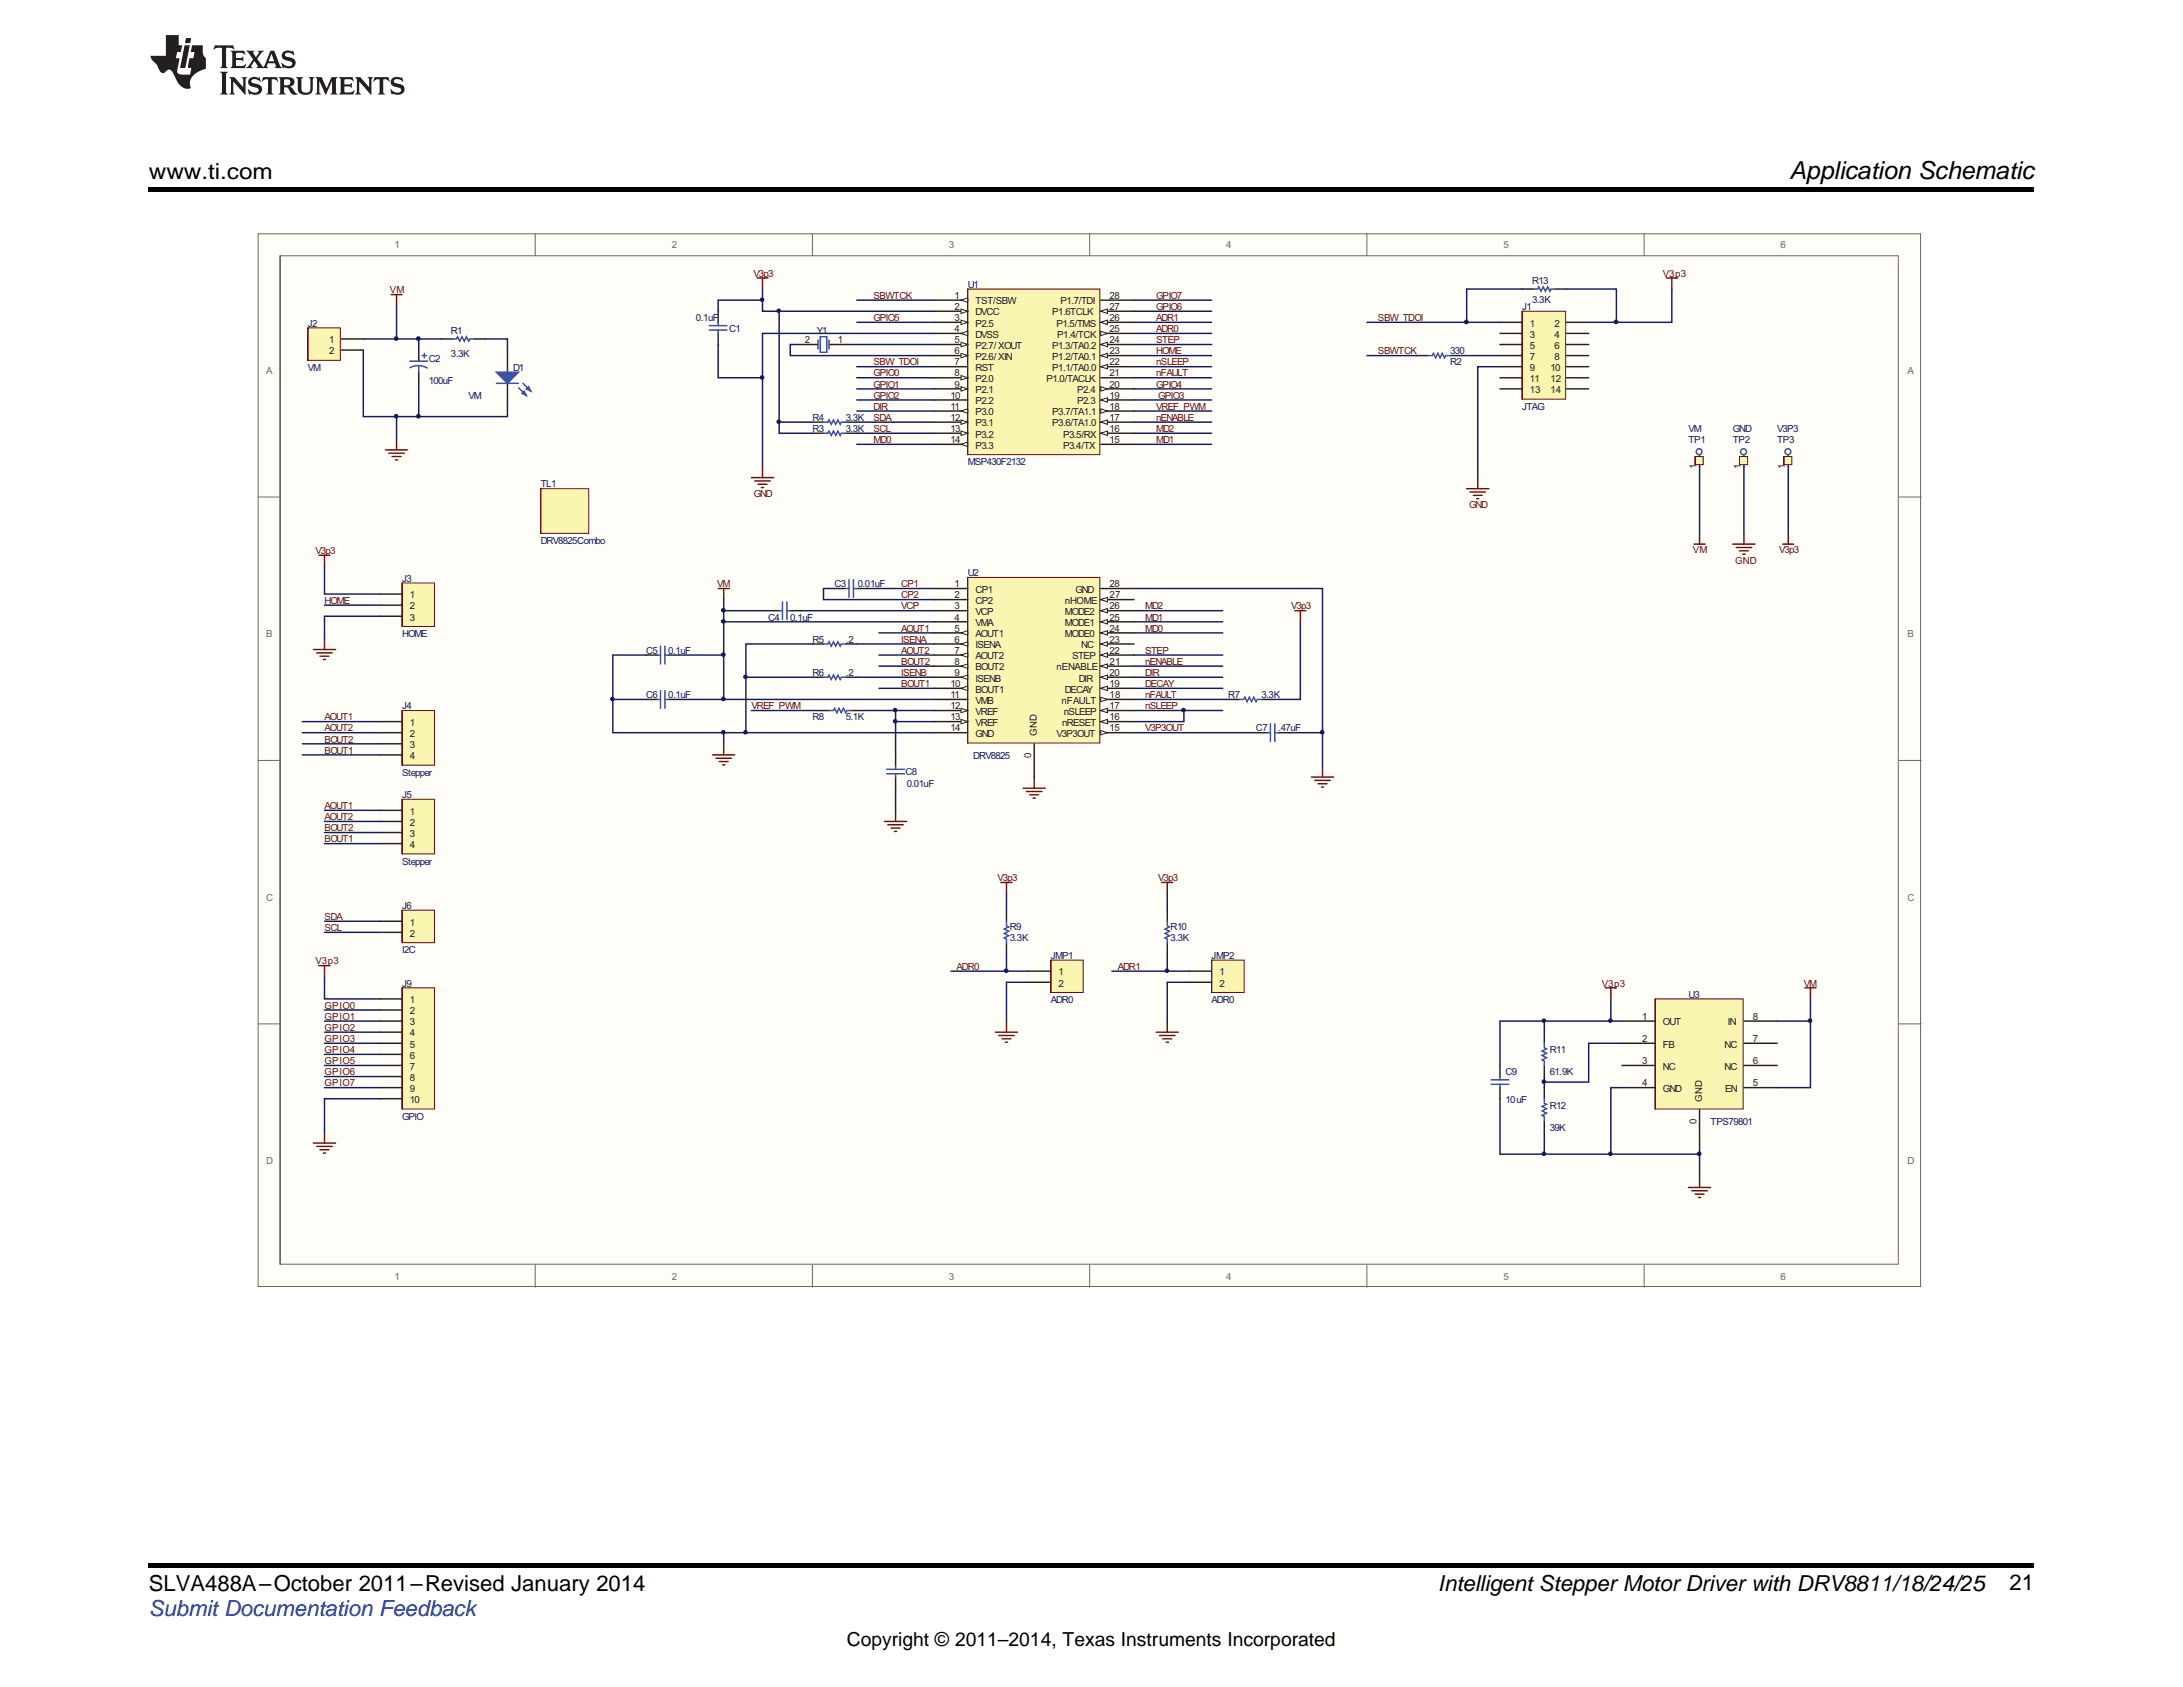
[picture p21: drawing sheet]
<svg xmlns="http://www.w3.org/2000/svg" width="279mm" height="216mm" viewBox="0 0 279 216" stroke-linecap="round" stroke-linejoin="round" font-family="sans-serif">
<defs><g id="words">
<text font-size="3.2" x="229" y="23">Application Schematic</text>
<g font-size="2.8">
<text x="19" y="23">www.ti.com</text>
<text x="19" y="203.6">SLVA488A–October 2011–Revised January 2014</text>
<text x="184" y="203.6">Intelligent Stepper Motor Driver with DRV8811/18/24/25</text>
<text x="257.2" y="203.5">21</text>
</g>
<text font-size="2.8" fill="#00f" x="19" y="206.9">Submit Documentation Feedback</text>
<text font-size="2.5" x="108.4" y="210.7">Copyright © 2011–2014, Texas Instruments Incorporated</text>
<g font-size="1.2" fill="#6b695c">
<text x="50.5" y="31.8">1</text>
<text x="86" y="31.8">2</text>
<text x="121.5" y="31.8">3</text>
<text x="156.9" y="31.8">4</text>
<text x="192.4" y="31.8">5</text>
<text x="227.9" y="31.8">6</text>
<text x="34.1" y="47.9">A</text>
<text x="244.1" y="47.9">A</text>
<text x="34.1" y="81.6">B</text>
<text x="244.1" y="81.6">B</text>
<text x="34.1" y="115.3">C</text>
<text x="244.1" y="115.3">C</text>
<text x="34.1" y="149">D</text>
<text x="244.1" y="149">D</text>
<text x="50.5" y="163.8">1</text>
<text x="86" y="163.8">2</text>
<text x="121.5" y="163.8">3</text>
<text x="156.9" y="163.8">4</text>
<text x="192.4" y="163.8">5</text>
<text x="227.9" y="163.8">6</text>
</g>
<g font-size="1.2" fill="#6e0d0f">
<text x="96.4" y="35.4">V3p3</text>
<text x="212.8" y="35.4">V3p3</text>
<text x="49.9" y="37.5">VM</text>
<text x="111.8" y="38.2">SBWTCK</text>
<text x="111.8" y="41.1">GPIO5</text>
<text x="148" y="41.1">ADR1</text>
<text x="148" y="38.2">GPIO7</text>
<text x="148" y="39.7">GPIO6</text>
<text x="176.4" y="41.1">SBW_TDOI</text>
<text x="111.8" y="46.8">SBW_TDOI</text>
<text x="148" y="42.5">ADR0</text>
<text x="148" y="46.8">nSLEEP</text>
<text x="148" y="43.9">STEP</text>
<text x="148" y="45.3">HOME</text>
<text x="176.4" y="45.3">SBWTCK</text>
<text x="111.8" y="48.2">GPIO0</text>
<text x="111.8" y="49.6">GPIO1</text>
<text x="111.8" y="51">GPIO2</text>
<text x="111.8" y="52.4">DIR</text>
<text x="111.8" y="53.9">SDA</text>
<text x="148" y="48.2">nFAULT</text>
<text x="148" y="49.6">GPIO4</text>
<text x="148" y="52.4">VREF_PWM</text>
<text x="148" y="53.9">nENABLE</text>
<text x="148.3" y="51">GPIO3</text>
<text x="111.8" y="56.7">MD0</text>
<text x="111.8" y="55.3">SCL</text>
<text x="148" y="56.7">MD1</text>
<text x="148" y="55.3">MD2</text>
<text x="96.5" y="63.7">GND</text>
<text x="188" y="65.1">GND</text>
<text x="40.4" y="70.9">V3p3</text>
<text x="216.7" y="70.8">VM</text>
<text x="227.7" y="70.8">V3p3</text>
<text x="41.5" y="77.3">HOME</text>
<text x="91.8" y="75.2">VM</text>
<text x="115.3" y="75.2">CP1</text>
<text x="115.3" y="76.6">CP2</text>
<text x="115.3" y="78">VCP</text>
<text x="146.6" y="78">MD2</text>
<text x="165.3" y="78">V3p3</text>
<text x="222.1" y="72.2">GND</text>
<text x="115.3" y="80.8">AOUT1</text>
<text x="115.3" y="83.7">AOUT2</text>
<text x="115.3" y="82.3">ISENA</text>
<text x="146.6" y="83.7">STEP</text>
<text x="146.6" y="80.8">MD0</text>
<text x="146.6" y="79.4">MD1</text>
<text x="115.3" y="87.9">BOUT1</text>
<text x="115.3" y="85.1">BOUT2</text>
<text x="115.3" y="86.5">ISENB</text>
<text x="146.6" y="87.9">DECAY</text>
<text x="146.6" y="89.3">nFAULT</text>
<text x="146.6" y="86.5">DIR</text>
<text x="146.6" y="85.1">nENABLE</text>
<text x="41.5" y="92.2">AOUT1</text>
<text x="41.5" y="93.6">AOUT2</text>
<text x="41.5" y="95">BOUT2</text>
<text x="96.2" y="90.8">VREF_PWM</text>
<text x="146.6" y="90.8">nSLEEP</text>
<text x="146.6" y="93.6">V3P3OUT</text>
<text x="41.5" y="96.4">BOUT1</text>
<text x="41.5" y="103.5">AOUT1</text>
<text x="41.5" y="105">AOUT2</text>
<text x="41.5" y="107.8">BOUT1</text>
<text x="41.5" y="106.4">BOUT2</text>
<text x="127.7" y="112.8">V3p3</text>
<text x="148.2" y="112.8">V3p3</text>
<text x="41.5" y="117.7">SDA</text>
<text x="41.5" y="119.2">SCL</text>
<text x="40.4" y="123.4">V3p3</text>
<text x="122.4" y="124.1">ADR0</text>
<text x="143.1" y="124.1">ADR1</text>
<text x="41.5" y="129.1">GPIO0</text>
<text x="41.5" y="130.5">GPIO1</text>
<text x="41.5" y="131.9">GPIO2</text>
<text x="205" y="126.3">V3p3</text>
<text x="230.9" y="126.3">VM</text>
<text x="41.5" y="133.4">GPIO3</text>
<text x="41.5" y="134.8">GPIO4</text>
<text x="41.5" y="136.2">GPIO5</text>
<text x="41.5" y="137.6">GPIO6</text>
<text x="41.5" y="139">GPIO7</text>
</g>
<g font-size="1.2" fill="#121c5c">
<text x="39.4" y="41.8">J2</text>
<text x="89.1" y="41.1">0.1uF</text>
<text x="123.9" y="36.8">U1</text>
<text x="194.8" y="39.7">J1</text>
<text x="196.1" y="38.7">3.3K</text>
<text x="196.1" y="36.4">R13</text>
<text x="39.4" y="47.5">VM</text>
<text x="54.9" y="46.3">C2</text>
<text x="57.7" y="45.6">3.3K</text>
<text x="57.7" y="42.8">R1</text>
<text x="65.7" y="47.5">D1</text>
<text x="93.3" y="42.5">C1</text>
<text x="104.5" y="42.8">Y1</text>
<text x="185.6" y="45.3">330</text>
<text x="185.6" y="46.8">R2</text>
<text x="54.9" y="49.2">100uF</text>
<text x="60" y="51">VM</text>
<text x="104" y="53.9">R4</text>
<text x="108.2" y="53.9">3.3K</text>
<text x="194.8" y="52.4">JTAG</text>
<text x="104" y="55.3">R3</text>
<text x="108.2" y="55.3">3.3K</text>
<text x="123.9" y="59.5">MSP430F2132</text>
<text x="216.1" y="56.7">TP1</text>
<text x="216.1" y="55.3">VM</text>
<text x="221.8" y="56.7">TP2</text>
<text x="221.8" y="55.3">GND</text>
<text x="227.5" y="56.7">TP3</text>
<text x="227.5" y="55.3">V3P3</text>
<text x="69.2" y="62.4">TL1</text>
<text x="69.2" y="69.6">DRV8825Combo</text>
<text x="51.5" y="74.4">J3</text>
<text x="106.8" y="75.2">C3</text>
<text x="109.8" y="75.2">0.01uF</text>
<text x="123.9" y="73.7">U2</text>
<text x="51.5" y="81.5">HOME</text>
<text x="82.7" y="83.7">C5</text>
<text x="85.5" y="83.7">0.1uF</text>
<text x="98.3" y="79.4">C4</text>
<text x="101.1" y="79.4">0.1uF</text>
<text x="104" y="82.3">R5</text>
<text x="108.2" y="82.3">.2</text>
<text x="82.7" y="89.3">C6</text>
<text x="85.5" y="89.3">0.1uF</text>
<text x="104" y="86.5">R6</text>
<text x="108.2" y="86.5">.2</text>
<text x="157.2" y="89.3">R7</text>
<text x="161.5" y="89.3">3.3K</text>
<text x="51.5" y="90.8">J4</text>
<text x="104" y="92.2">R8</text>
<text x="108.2" y="92.2">5.1K</text>
<text x="160.8" y="93.6">C7</text>
<text x="163.6" y="93.6">.47uF</text>
<text x="51.5" y="99.3">Stepper</text>
<text x="115.9" y="99.1">C8</text>
<text x="116" y="100.7">0.01uF</text>
<text x="124.6" y="97.2">DRV8825</text>
<text x="51.5" y="102.1">J5</text>
<text x="51.5" y="110.6">Stepper</text>
<text x="51.5" y="116.3">J6</text>
<text x="129.2" y="119">R9</text>
<text x="149.8" y="119">R10</text>
<text x="51.5" y="122">I2C</text>
<text x="129.2" y="120.4">3.3K</text>
<text x="134.5" y="122.7">JMP1</text>
<text x="149.8" y="120.4">3.3K</text>
<text x="155.1" y="122.7">JMP2</text>
<text x="51.5" y="126.3">J9</text>
<text x="134.5" y="128.4">ADR0</text>
<text x="155.1" y="128.4">ADR0</text>
<text x="216.1" y="127.7">U3</text>
<text x="192.7" y="137.6">C9</text>
<text x="198.4" y="137.6">61.9K</text>
<text x="198.4" y="134.8">R11</text>
<text x="51.5" y="143.3">GPIO</text>
<text x="192.7" y="141.2">10uF</text>
<text x="198.4" y="141.9">R12</text>
<text x="218.9" y="144">TPS79801</text>
<text x="198.4" y="144.7">39K</text>
</g>
<g font-size="1.2" fill="#241f21">
<text x="122.2" y="38.2">1</text>
<text x="122.2" y="39.7">2</text>
<text x="122.2" y="41.1">3</text>
<text x="124.8" y="39">TST/SBW</text>
<text x="124.8" y="40.4">DVCC</text>
<text x="124.8" y="41.8">P2.5</text>
<text x="134.7" y="40.4">P1.6TCLK</text>
<text x="135.2" y="41.8">P1.5/TMS</text>
<text x="135.7" y="39">P1.7/TDI</text>
<text x="142" y="39.7">27</text>
<text x="142" y="38.2">28</text>
<text x="142" y="41.1">26</text>
<text x="195.8" y="41.8">1</text>
<text x="199" y="41.8">2</text>
<text x="42.1" y="43.9">1</text>
<text x="42.1" y="45.3">2</text>
<text x="103" y="43.9">2</text>
<text x="107.2" y="43.9">1</text>
<text x="122.2" y="43.9">5</text>
<text x="122.2" y="45.3">6</text>
<text x="122.2" y="42.5">4</text>
<text x="122.2" y="46.8">7</text>
<text x="124.8" y="43.2">DVSS</text>
<text x="124.8" y="44.6">P2.7/XOUT</text>
<text x="124.8" y="46.1">P2.6/XIN</text>
<text x="124.8" y="47.5">RST</text>
<text x="134.7" y="47.5">P1.1/TA0.0</text>
<text x="134.7" y="46.1">P1.2/TA0.1</text>
<text x="134.7" y="44.6">P1.3/TA0.2</text>
<text x="135.3" y="43.2">P1.4/TCK</text>
<text x="142" y="42.5">25</text>
<text x="142" y="46.8">22</text>
<text x="142" y="45.3">23</text>
<text x="142" y="43.9">24</text>
<text x="195.8" y="43.2">3</text>
<text x="195.8" y="44.6">5</text>
<text x="195.8" y="46.1">7</text>
<text x="195.8" y="47.5">9</text>
<text x="198.4" y="47.5">10</text>
<text x="199" y="43.2">4</text>
<text x="199" y="44.6">6</text>
<text x="199" y="46.1">8</text>
<text x="121.7" y="51">10</text>
<text x="121.7" y="52.4">11</text>
<text x="121.7" y="53.9">12</text>
<text x="122.2" y="48.2">8</text>
<text x="122.2" y="49.6">9</text>
<text x="124.8" y="48.9">P2.0</text>
<text x="124.8" y="50.3">P2.1</text>
<text x="124.8" y="51.7">P2.2</text>
<text x="124.8" y="53.2">P3.0</text>
<text x="133.9" y="48.9">P1.0/TACLK</text>
<text x="134.7" y="53.2">P3.7/TA1.1</text>
<text x="137.9" y="51.7">P2.3</text>
<text x="137.9" y="50.3">P2.4</text>
<text x="142" y="48.2">21</text>
<text x="142" y="51">19</text>
<text x="142" y="49.6">20</text>
<text x="142" y="53.9">17</text>
<text x="142" y="52.4">18</text>
<text x="195.8" y="48.9">11</text>
<text x="195.8" y="50.3">13</text>
<text x="198.4" y="48.9">12</text>
<text x="198.4" y="50.3">14</text>
<text x="121.7" y="55.3">13</text>
<text x="121.7" y="56.7">14</text>
<text x="124.8" y="54.6">P3.1</text>
<text x="124.8" y="56">P3.2</text>
<text x="124.8" y="57.4">P3.3</text>
<text x="134.7" y="54.6">P3.6/TA1.0</text>
<text x="136.1" y="57.4">P3.4/TX</text>
<text x="136.1" y="56">P3.5/RX</text>
<text x="142" y="56.7">15</text>
<text x="142" y="55.3">16</text>
<text x="217.1" y="60.1" transform="rotate(-90 217.1 60.1)">1</text>
<text x="222.8" y="60.1" transform="rotate(-90 222.8 60.1)">1</text>
<text x="228.5" y="60.1" transform="rotate(-90 228.5 60.1)">1</text>
<text x="52.5" y="76.6">1</text>
<text x="52.5" y="78">2</text>
<text x="122.2" y="75.2">1</text>
<text x="122.2" y="76.6">2</text>
<text x="122.2" y="78">3</text>
<text x="124.8" y="75.9">CP1</text>
<text x="124.8" y="77.3">CP2</text>
<text x="136.3" y="77.3">nHOME</text>
<text x="137.6" y="75.9">GND</text>
<text x="142" y="78">26</text>
<text x="142" y="76.6">27</text>
<text x="142" y="75.2">28</text>
<text x="52.5" y="79.4">3</text>
<text x="122.2" y="79.4">4</text>
<text x="122.2" y="80.8">5</text>
<text x="122.2" y="82.3">6</text>
<text x="122.2" y="83.7">7</text>
<text x="124.8" y="78.7">VCP</text>
<text x="124.8" y="80.1">VMA</text>
<text x="124.8" y="81.5">AOUT1</text>
<text x="124.8" y="83">ISENA</text>
<text x="136.3" y="81.5">MODE0</text>
<text x="136.3" y="80.1">MODE1</text>
<text x="136.3" y="78.7">MODE2</text>
<text x="138.4" y="83">NC</text>
<text x="142" y="83.7">22</text>
<text x="142" y="80.8">24</text>
<text x="142" y="79.4">25</text>
<text x="142" y="82.3">23</text>
<text x="121.7" y="87.9">10</text>
<text x="121.7" y="89.3">11</text>
<text x="122.2" y="85.1">8</text>
<text x="122.2" y="86.5">9</text>
<text x="124.8" y="84.4">AOUT2</text>
<text x="124.8" y="85.8">BOUT2</text>
<text x="124.8" y="87.2">ISENB</text>
<text x="124.8" y="88.6">BOUT1</text>
<text x="135.2" y="85.8">nENABLE</text>
<text x="136.3" y="88.6">DECAY</text>
<text x="137.2" y="84.4">STEP</text>
<text x="138.1" y="87.2">DIR</text>
<text x="142" y="87.9">19</text>
<text x="142" y="89.3">18</text>
<text x="142" y="85.1">21</text>
<text x="142" y="86.5">20</text>
<text x="52.5" y="92.9">1</text>
<text x="52.5" y="94.3">2</text>
<text x="52.5" y="95.7">3</text>
<text x="121.7" y="90.8">12</text>
<text x="121.7" y="92.2">13</text>
<text x="121.7" y="93.6">14</text>
<text x="124.8" y="90.1">VMB</text>
<text x="124.8" y="91.5">VREF</text>
<text x="124.8" y="92.9">VREF</text>
<text x="124.8" y="94.3">GND</text>
<text x="132.7" y="94.2" transform="rotate(-90 132.7 94.2)">GND</text>
<text x="135.2" y="94.3">V3P3OUT</text>
<text x="135.8" y="90.1">nFAULT</text>
<text x="135.9" y="92.9">nRESET</text>
<text x="136.2" y="91.5">nSLEEP</text>
<text x="142" y="92.2">16</text>
<text x="142" y="93.6">15</text>
<text x="142" y="90.8">17</text>
<text x="52.5" y="97.2">4</text>
<text x="132" y="97" transform="rotate(-90 132 97)">0</text>
<text x="52.5" y="104.3">1</text>
<text x="52.5" y="105.7">2</text>
<text x="52.5" y="107.1">3</text>
<text x="52.5" y="108.5">4</text>
<text x="52.5" y="118.4">1</text>
<text x="52.5" y="119.9">2</text>
<text x="135.5" y="124.8">1</text>
<text x="156.1" y="124.8">1</text>
<text x="52.5" y="128.4">1</text>
<text x="52.5" y="129.8">2</text>
<text x="52.5" y="131.2">3</text>
<text x="135.5" y="126.3">2</text>
<text x="156.1" y="126.3">2</text>
<text x="210.2" y="130.5">1</text>
<text x="212.8" y="131.2">OUT</text>
<text x="221.1" y="131.2">IN</text>
<text x="224.3" y="130.5">8</text>
<text x="52.5" y="132.6">4</text>
<text x="52.5" y="134.1">5</text>
<text x="52.5" y="135.5">6</text>
<text x="52.5" y="136.9">7</text>
<text x="210.2" y="133.4">2</text>
<text x="210.2" y="136.2">3</text>
<text x="212.8" y="134.1">FB</text>
<text x="212.8" y="136.9">NC</text>
<text x="220.7" y="136.9">NC</text>
<text x="220.7" y="134.1">NC</text>
<text x="224.3" y="136.2">6</text>
<text x="224.3" y="133.4">7</text>
<text x="52.5" y="138.3">8</text>
<text x="52.5" y="139.7">9</text>
<text x="52.5" y="141.2">10</text>
<text x="210.2" y="139">4</text>
<text x="212.8" y="139.7">GND</text>
<text x="217.1" y="143.8" transform="rotate(-90 217.1 143.8)">0</text>
<text x="217.8" y="141" transform="rotate(-90 217.8 141)">GND</text>
<text x="220.8" y="139.7">EN</text>
<text x="224.3" y="139">5</text>
</g>
</g></defs>
<path d="M19 200h241.3v.6h-241.3z" fill="#000"/>
<path d="M33 29.9h212.8v134.7h-212.8z" fill="#fffdf8"/>
<path d="M245.8 29.9v134.7h-212.8" fill="none" stroke="#6b695c" stroke-width=".13"/>
<path d="M35.9 32.7h207.1v129.1h-207.1z" fill="#fffdf8"/>
<g fill="none" stroke="#6b695c" stroke-width=".13">
<path d="M35.9 32.7h207.1v129.1h-207.1zM35.9 32.7v129.1zM68.5 29.9v2.8M104 29.9v2.8M139.5 29.9v2.8M174.9 29.9v2.8M210.4 29.9v2.8M33 63.6h2.9M243.1 63.6h2.8M33 97.3h2.9M243.1 97.3h2.8M33 131h2.9"/>
<path d="M243.1 131h2.8M68.5 161.9v2.8M104 161.9v2.8M139.5 161.9v2.8M174.9 161.9v2.8M210.4 161.9v2.8"/>
</g>
<path d="M194.8 39.8h5.6v11.3h-5.6z" fill="#faf5b0"/>
<path d="M194.8 39.8h5.6v11.3h-5.6zM194.8 39.8v11.3" fill="none" stroke="#6e0d0f" stroke-width=".13"/>
<g fill="none" stroke="#241f21" stroke-width=".19">
<path d="M91.9 39.8v1.5M91.9 42.7v1.4M192 41.3h2.8M192 42.7h2.8M192 44.1h2.8M192 45.5h2.8M192 46.9h2.8M192 48.3h2.8M192 49.8h2.8M200.5 41.3h2.8M200.5 42.7h2.8M200.5 44.1h2.8"/>
<path d="M200.5 45.5h2.8M200.5 46.9h2.8M200.5 48.3h2.8M200.5 49.8h2.8M217.5 58.3v1.4"/>
</g>
<g fill="none" stroke="#6e0d0f" stroke-width=".19">
<path d="M96.9 35.6h1.4M97.6 35.6v1.4M213.3 35.6h1.4M214 35.6v1.4M97.6 59.7v1.4M96.2 61.1h2.8M96.6 61.5h2M97 62h1.2M97.5 62.4h.2M187.7 62.5h2.9M188.1 63h2M188.6 63.4h1.1"/>
<path d="M189 63.8h.3M189.1 61.1v1.4"/>
</g>
<g fill="none" stroke="#121c5c" stroke-width=".19">
<path d="M97.6 37v2.8h22M97.6 38.4h-5.7v1.4M109.7 38.4h9.9M145.1 38.4h10M145.1 39.8h10M214 37v4.3h-10.7M91.9 44.1v4.2h5.7M109.7 41.3h9.9M109.7 46.9h9.9M109.7 48.3h9.9M109.7 49.8h9.9M109.7 51.2h9.9"/>
<path d="M109.7 52.6h9.9M109.7 54h9.9M109.7 55.4h9.9M109.7 56.9h9.9M119.6 42.7h-22v17M145.1 41.3h10M145.1 42.7h10M145.1 44.1h10M145.1 45.5h10M145.1 46.9h10M145.1 48.3h10M145.1 49.8h10"/>
<path d="M145.1 51.2h10M145.1 52.6h10M145.1 54h10M145.1 55.4h10M145.1 56.9h10M192 46.9h-2.9v14.2"/>
</g>
<path d="M90.8 41.7h2.3M90.8 42.2h2.3M91.9 41.3v.4M91.9 42.2v.5" fill="none" stroke="#2b4fa3" stroke-width=".19"/>
<path d="M217 58.4h1v1.1h-1z" fill="#faf5b0"/>
<path d="M217 58.4h1v1.1h-1zM217 58.4v1.1" fill="none" stroke="#6e0d0f" stroke-width=".13"/>
<circle cx="217.5" cy="57.8" r=".37" fill="none" stroke="#2b4fa3" stroke-width=".19"/>
<path d="M216.8 69.6h1.4M217.5 68.2v1.4" fill="none" stroke="#6e0d0f" stroke-width=".19"/>
<path d="M217.5 59.7v8.5" fill="none" stroke="#121c5c" stroke-width=".19"/>
<path d="M223.2 58.3v1.4" fill="none" stroke="#241f21" stroke-width=".19"/>
<path d="M222.6 58.4h1.1v1.1h-1.1z" fill="#faf5b0"/>
<path d="M222.6 58.4h1.1v1.1h-1.1zM222.6 58.4v1.1" fill="none" stroke="#6e0d0f" stroke-width=".13"/>
<circle cx="223.2" cy="57.8" r=".38" fill="none" stroke="#2b4fa3" stroke-width=".19"/>
<path d="M223.2 59.7v8.5" fill="none" stroke="#121c5c" stroke-width=".19"/>
<path d="M221.8 69.6h2.8M222.2 70.1h2M222.6 70.5h1.2M223.1 70.9h.2M223.2 68.2v1.4" fill="none" stroke="#6e0d0f" stroke-width=".19"/>
<path d="M228.9 58.3v1.4" fill="none" stroke="#241f21" stroke-width=".19"/>
<path d="M228.3 58.4h1v1.1h-1z" fill="#faf5b0"/>
<path d="M228.3 58.4h1v1.1h-1zM228.3 58.4v1.1" fill="none" stroke="#6e0d0f" stroke-width=".13"/>
<g fill="none" stroke="#2b4fa3" stroke-width=".19">
<path d="M84.1 83.8h.4M84.5 82.7v2.3M85.1 82.7v2.3M85.1 83.8h.4"/>
<circle cx="228.8" cy="57.8" r=".38"/>
</g>
<path d="M228.9 59.7v8.5" fill="none" stroke="#121c5c" stroke-width=".19"/>
<path d="M82.7 83.8h1.4M85.5 83.8h1.4" fill="none" stroke="#241f21" stroke-width=".19"/>
<path d="M51.5 102.3h4.1v7h-4.1z" fill="#faf5b0"/>
<path d="M51.5 102.3h4.1v7h-4.1zM51.5 102.3v7" fill="none" stroke="#6e0d0f" stroke-width=".13"/>
<path d="M98.3 78.2h1.4M101.1 78.2h1.5M106.8 75.3h1.4M109.7 75.3h1.4M82.7 89.5h1.4M85.5 89.5h1.4M160.8 93.8h1.4M163.6 93.8h1.4M48.6 103.7h2.9M48.6 105.1h2.9M48.6 106.5h2.9M48.6 108h2.9" fill="none" stroke="#241f21" stroke-width=".19"/>
<g fill="none" stroke="#121c5c" stroke-width=".19">
<path d="M92.6 76.7v1.5h5.7M92.6 78.2v1.4h27M92.6 79.6v9.9h27M102.6 78.2h17M106.8 75.3h-1.4v1.4h14.2M111.1 75.3h8.5M145.1 75.3h24.2v22.7M109.7 82.4h9.9M109.7 86.7h9.9M112.5 81h7.1M112.5 83.8h7.1M112.5 85.3h7.1"/>
<path d="M112.5 88.1h7.1M114.6 90.9v1.5h5M119.6 93.8h-27v1.4M145.1 89.5h12.1M145.1 93.8h15.7M165 93.8h4.3M41.5 103.7h7.1M41.5 105.1h7.1M41.5 106.5h7.1M41.5 108h7.1"/>
</g>
<g fill="none" stroke="#2b4fa3" stroke-width=".19">
<path d="M99.7 78.2h.4M100.1 77v2.3M100.7 77v2.3M100.7 78.2h.4M108.2 75.3h.5M108.7 74.2v2.3M109.2 74.2v2.3M109.2 75.3h.5M84.1 89.5h.4M84.5 88.4v2.2M85.1 88.4v2.2M85.1 89.5h.4"/>
<path d="M162.2 93.8h.4M162.6 92.6v2.3M163.2 92.6v2.3M163.2 93.8h.4"/>
</g>
<path d="M91.9 75.3h1.4M92.6 75.3v1.4M91.2 96.6h2.8M91.6 97h2M92.1 97.5h1.1M92.5 97.9h.3M92.6 95.2v1.4M167.8 99.4h2.9M168.3 99.9h2M169.3 98v1.4M168.7 100.3h1.1M169.1 100.7h.3" fill="none" stroke="#6e0d0f" stroke-width=".19"/>
<path d="M39.4 42h4.2v4.1h-4.2z" fill="#faf5b0"/>
<path d="M39.4 42h4.2v4.1h-4.2zM39.4 42v4.1" fill="none" stroke="#6e0d0f" stroke-width=".13"/>
<path d="M43.7 43.4h2.8M43.7 44.8h2.8" fill="none" stroke="#241f21" stroke-width=".19"/>
<path d="M51.5 90.9h4.1v7h-4.1z" fill="#faf5b0"/>
<path d="M51.5 90.9h4.1v7h-4.1zM51.5 90.9v7" fill="none" stroke="#6e0d0f" stroke-width=".13"/>
<g fill="none" stroke="#241f21" stroke-width=".19">
<path d="M53.6 44.8v1.4M53.6 47.6v1.5M56.4 43.4h1.5M60.7 43.4h1.4M64.9 44.8v2.8M64.9 49.1v2.8M48.6 92.4h2.9M48.6 93.8h2.9M48.6 95.2h2.9M48.6 96.6h2.9M104 86.7h1.4M104 82.4h1.4"/>
<path d="M108.2 86.7h1.5M108.2 82.4h1.5M157.2 89.5h1.4M161.5 89.5h1.4"/>
</g>
<path d="M132.4 99.4v1.5M130.9 100.9h2.9M131.4 101.3h2M131.8 101.7h1.1M132.2 102.1h.3" fill="none" stroke="#6e0d0f" stroke-width=".19"/>
<path d="M78.4 89.5v4.3h14.2M82.7 83.8h-4.3v5.7h4.3M86.9 89.5h5.7M86.9 83.8h5.7M95.5 86.7h8.5M104 82.4h-8.5v11.4" fill="none" stroke="#121c5c" stroke-width=".19"/>
<path d="M52.5 46.2h2.2M52.5 47.1a2.23 2.23 0 0 1 2.2 0M53.6 46.8v.8M54 45.5h.6M54.3 45.2v.6M57.9 43.4h.5l.2-.3 .2 .6 .3-.6 .3 .6 .3-.6 .3 .6 .1-.3h.6M105.4 86.7h.6l.1-.3 .3 .6 .3-.6 .3 .6 .2-.6 .3 .6 .2-.3h.5M105.4 82.4h.6l.1-.3 .3 .6 .3-.6 .3 .6 .2-.6 .3 .6 .2-.3h.5M158.6 89.5h.6l.1-.3 .3 .6 .3-.6 .3 .6 .3-.6 .3 .6 .1-.3h.6" fill="none" stroke="#2b4fa3" stroke-width=".19"/>
<path d="M63.5 47.6h2.9l-1.5 1.5z" fill="#2b4fa3"/>
<path d="M63.5 47.6h2.9l-1.5 1.5zM66.4 49.6l1 1M66.9 49.1l1 1" fill="none" stroke="#2b4fa3" stroke-width=".19"/>
<path d="M67.1 50.1l.3 .5-.6-.3z" fill="#2b4fa3"/>
<path d="M67.1 50.1l.3 .5-.6-.3z" fill="none" stroke="#2b4fa3" stroke-width=".19"/>
<path d="M67.4 49.8l.2-.3 .3 .6z" fill="#2b4fa3"/>
<path d="M63.5 49.1h2.9M67.4 49.8l.2-.3 .3 .6z" fill="none" stroke="#2b4fa3" stroke-width=".19"/>
<path d="M50 37.7h1.5M50.8 37.7v1.4M49.3 57.6h2.9M49.8 58h1.9M50.2 58.4h1.1M50.6 58.9h.3M50.8 56.2v1.4" fill="none" stroke="#6e0d0f" stroke-width=".19"/>
<g fill="none" stroke="#121c5c" stroke-width=".19">
<path d="M50.8 39.1v4.3M46.5 44.8v8.5h18.4v-1.4M46.5 43.4h9.9M50.8 53.3v2.9M53.6 43.4v1.4M53.6 49.1v4.2M62.1 43.4h2.8v1.4M145.1 79.6h11.4M145.1 78.2h11.4M166.4 79.6v9.9h-3.5M38.7 92.4h9.9M38.7 96.6h9.9"/>
<path d="M38.7 95.2h9.9M38.7 93.8h9.9M145.1 90.9h11.4M145.1 88.1h11.4M145.1 86.7h11.4M145.1 85.3h11.4M145.1 83.8h11.4M145.1 81h11.4M151.5 90.9v1.5h-6.4"/>
</g>
<path d="M211.8 127.8h11.3v14.1h-11.3z" fill="#faf5b0"/>
<path d="M211.8 127.8h11.3v14.1h-11.3zM211.8 127.8v14.1" fill="none" stroke="#6e0d0f" stroke-width=".13"/>
<g fill="none" stroke="#241f21" stroke-width=".19">
<path d="M192 136.4v1.4M192 139.2v1.4M197.7 132.1v1.4M197.7 136.4v1.4M197.7 139.2v1.4M207.6 130.7h4.2M207.6 133.5h4.2M207.6 136.4h4.2M207.6 139.2h4.2M223.2 130.7h4.3M223.2 133.5h4.3M223.2 136.4h4.3"/>
<path d="M223.2 139.2h4.3M197.7 143.5v1.4M217.5 142v4.3"/>
</g>
<path d="M197.7 130.7h-5.7v5.7M197.7 137.8v1.4M206.2 127.8v2.9h1.4M206.2 130.7h-8.5v1.4M207.6 139.2h-1.4v8.5h11.3M207.6 133.5h-4.3v5h-5.6M231.7 127.8v2.9h-4.2M231.7 130.7v8.5h-4.2M192 140.6v7.1h5.7M197.7 144.9v2.8h8.5M217.5 146.3v4.2" fill="none" stroke="#121c5c" stroke-width=".19"/>
<path d="M190.8 138.2h2.3M190.8 138.8h2.3M192 137.8v.4M192 138.8v.4M197.7 133.5v.6l.2 .1-.5 .3 .5 .3-.5 .3 .5 .3-.5 .2 .3 .2v.6M197.7 140.6v.6l.2 .1-.5 .3 .5 .3-.5 .3 .5 .3-.5 .2 .3 .2v.6" fill="none" stroke="#2b4fa3" stroke-width=".19"/>
<path d="M165.7 78.2h1.4M166.4 78.2v1.4M231 126.4h1.4M231.7 126.4v1.4M216.1 152h2.8M216.5 152.4h2M217 152.8h1.1M217.4 153.2h.3M217.5 150.5v1.5" fill="none" stroke="#6e0d0f" stroke-width=".19"/>
<path d="M123.9 37h16.9v21.2h-16.9z" fill="#faf5b0"/>
<path d="M123.9 37h16.9v21.2h-16.9zM123.9 37v21.2" fill="none" stroke="#6e0d0f" stroke-width=".13"/>
<path d="M119.6 38.4h4.3" fill="none" stroke="#241f21" stroke-width=".19"/>
<path d="M123 38.4l.9-.3v.6z" fill="#fffdf8"/>
<path d="M123 38.4l.9-.3v.6z" fill="none" stroke="#241f21" stroke-width=".13"/>
<path d="M119.6 39.8h4.3" fill="none" stroke="#241f21" stroke-width=".19"/>
<path d="M123 39.5l.9 .3-.9 .3z" fill="#fffdf8"/>
<path d="M123 39.5l.9 .3-.9 .3z" fill="none" stroke="#241f21" stroke-width=".13"/>
<path d="M119.6 41.3h4.3" fill="none" stroke="#241f21" stroke-width=".19"/>
<path d="M123 41l.9 .3-.9 .2z" fill="#fffdf8"/>
<path d="M123 41l.9 .3-.9 .2z" fill="none" stroke="#241f21" stroke-width=".13"/>
<path d="M119.6 42.7h4.3" fill="none" stroke="#241f21" stroke-width=".19"/>
<path d="M123 42.7l.9-.3v.6z" fill="#fffdf8"/>
<path d="M123 42.7l.9-.3v.6z" fill="none" stroke="#241f21" stroke-width=".13"/>
<path d="M119.6 44.1h4.3" fill="none" stroke="#241f21" stroke-width=".19"/>
<path d="M123 43.8l.9 .3-.9 .3z" fill="#fffdf8"/>
<path d="M123 43.8l.9 .3-.9 .3z" fill="none" stroke="#241f21" stroke-width=".13"/>
<path d="M119.6 45.5h4.3" fill="none" stroke="#241f21" stroke-width=".19"/>
<path d="M123 45.2l.9 .3-.9 .3z" fill="#fffdf8"/>
<path d="M123 45.2l.9 .3-.9 .3z" fill="none" stroke="#241f21" stroke-width=".13"/>
<path d="M119.6 46.9h4.3M119.6 48.3h4.3" fill="none" stroke="#241f21" stroke-width=".19"/>
<path d="M123 48.1l.9 .2-.9 .3z" fill="#fffdf8"/>
<path d="M123 48.1l.9 .2-.9 .3z" fill="none" stroke="#241f21" stroke-width=".13"/>
<path d="M119.6 49.8h4.3" fill="none" stroke="#241f21" stroke-width=".19"/>
<path d="M123 49.5l.9 .3-.9 .3z" fill="#fffdf8"/>
<path d="M123 49.5l.9 .3-.9 .3z" fill="none" stroke="#241f21" stroke-width=".13"/>
<path d="M119.6 51.2h4.3M119.6 52.6h4.3" fill="none" stroke="#241f21" stroke-width=".19"/>
<path d="M123 52.6l.9-.3v.6z" fill="#fffdf8"/>
<path d="M123 52.6l.9-.3v.6z" fill="none" stroke="#241f21" stroke-width=".13"/>
<path d="M119.6 54h4.3" fill="none" stroke="#241f21" stroke-width=".19"/>
<path d="M123 53.7l.9 .3-.9 .3z" fill="#fffdf8"/>
<path d="M123 53.7l.9 .3-.9 .3z" fill="none" stroke="#241f21" stroke-width=".13"/>
<path d="M119.6 55.4h4.3" fill="none" stroke="#241f21" stroke-width=".19"/>
<path d="M123 55.2l.9 .2-.9 .3z" fill="#fffdf8"/>
<path d="M123 55.2l.9 .2-.9 .3z" fill="none" stroke="#241f21" stroke-width=".13"/>
<path d="M119.6 56.9h4.3" fill="none" stroke="#241f21" stroke-width=".19"/>
<path d="M123 56.9l.9-.3v.5z" fill="#fffdf8"/>
<path d="M123 56.9l.9-.3v.5z" fill="none" stroke="#241f21" stroke-width=".13"/>
<path d="M140.9 56.9h4.2M140.9 55.4h4.2" fill="none" stroke="#241f21" stroke-width=".19"/>
<path d="M140.9 55.4l.8-.2v.5z" fill="#fffdf8"/>
<path d="M140.9 55.4l.8-.2v.5z" fill="none" stroke="#241f21" stroke-width=".13"/>
<path d="M140.9 54h4.2" fill="none" stroke="#241f21" stroke-width=".19"/>
<path d="M140.9 54l.8-.3v.6z" fill="#fffdf8"/>
<path d="M140.9 54l.8-.3v.6z" fill="none" stroke="#241f21" stroke-width=".13"/>
<path d="M140.9 52.6h4.2" fill="none" stroke="#241f21" stroke-width=".19"/>
<path d="M140.9 52.3l.8 .3-.8 .3z" fill="#fffdf8"/>
<path d="M140.9 52.3l.8 .3-.8 .3z" fill="none" stroke="#241f21" stroke-width=".13"/>
<path d="M140.9 51.2h4.2" fill="none" stroke="#241f21" stroke-width=".19"/>
<path d="M140.9 51.2l.8-.3v.6z" fill="#fffdf8"/>
<path d="M140.9 51.2l.8-.3v.6z" fill="none" stroke="#241f21" stroke-width=".13"/>
<path d="M140.9 49.8h4.2" fill="none" stroke="#241f21" stroke-width=".19"/>
<path d="M140.9 49.5l.8 .3-.8 .3z" fill="#fffdf8"/>
<path d="M140.9 49.5l.8 .3-.8 .3z" fill="none" stroke="#241f21" stroke-width=".13"/>
<path d="M140.9 48.3h4.2M140.9 46.9h4.2" fill="none" stroke="#241f21" stroke-width=".19"/>
<path d="M140.9 46.9l.8-.3v.6z" fill="#fffdf8"/>
<path d="M140.9 46.9l.8-.3v.6z" fill="none" stroke="#241f21" stroke-width=".13"/>
<path d="M140.9 45.5h4.2" fill="none" stroke="#241f21" stroke-width=".19"/>
<path d="M140.9 45.5l.8-.3v.6z" fill="#fffdf8"/>
<path d="M140.9 45.5l.8-.3v.6z" fill="none" stroke="#241f21" stroke-width=".13"/>
<path d="M140.9 44.1h4.2" fill="none" stroke="#241f21" stroke-width=".19"/>
<path d="M140.9 44.1l.8-.3v.6z" fill="#fffdf8"/>
<path d="M140.9 44.1l.8-.3v.6z" fill="none" stroke="#241f21" stroke-width=".13"/>
<path d="M140.9 42.7h4.2" fill="none" stroke="#241f21" stroke-width=".19"/>
<path d="M140.9 42.4l.8 .3-.8 .3z" fill="#fffdf8"/>
<path d="M140.9 42.4l.8 .3-.8 .3z" fill="none" stroke="#241f21" stroke-width=".13"/>
<path d="M140.9 41.3h4.2" fill="none" stroke="#241f21" stroke-width=".19"/>
<path d="M140.9 41.3l.8-.3v.5z" fill="#fffdf8"/>
<path d="M140.9 41.3l.8-.3v.5z" fill="none" stroke="#241f21" stroke-width=".13"/>
<path d="M140.9 39.8h4.2" fill="none" stroke="#241f21" stroke-width=".19"/>
<path d="M140.9 39.8l.8-.3v.6z" fill="#fffdf8"/>
<path d="M140.9 39.8l.8-.3v.6z" fill="none" stroke="#241f21" stroke-width=".13"/>
<path d="M140.9 38.4h4.2" fill="none" stroke="#241f21" stroke-width=".19"/>
<path d="M123.9 73.9h16.9v21.2h-16.9z" fill="#faf5b0"/>
<path d="M123.9 73.9h16.9v21.2h-16.9zM123.9 73.9v21.2" fill="none" stroke="#6e0d0f" stroke-width=".13"/>
<path d="M119.6 75.3h4.3M119.6 76.7h4.3M119.6 78.2h4.3M119.6 79.6h4.3M119.6 81h4.3" fill="none" stroke="#241f21" stroke-width=".19"/>
<path d="M123 81l.9-.3v.6z" fill="#fffdf8"/>
<path d="M123 81l.9-.3v.6z" fill="none" stroke="#241f21" stroke-width=".13"/>
<path d="M119.6 82.4h4.3" fill="none" stroke="#241f21" stroke-width=".19"/>
<path d="M123 82.4l.9-.3v.6z" fill="#fffdf8"/>
<path d="M123 82.4l.9-.3v.6z" fill="none" stroke="#241f21" stroke-width=".13"/>
<path d="M119.6 83.8h4.3" fill="none" stroke="#241f21" stroke-width=".19"/>
<path d="M123 83.8l.9-.2v.5z" fill="#fffdf8"/>
<path d="M123 83.8l.9-.2v.5z" fill="none" stroke="#241f21" stroke-width=".13"/>
<path d="M119.6 85.3h4.3" fill="none" stroke="#241f21" stroke-width=".19"/>
<path d="M123 85.3l.9-.3v.5z" fill="#fffdf8"/>
<path d="M123 85.3l.9-.3v.5z" fill="none" stroke="#241f21" stroke-width=".13"/>
<path d="M119.6 86.7h4.3" fill="none" stroke="#241f21" stroke-width=".19"/>
<path d="M123 86.7l.9-.3v.6z" fill="#fffdf8"/>
<path d="M123 86.7l.9-.3v.6z" fill="none" stroke="#241f21" stroke-width=".13"/>
<path d="M119.6 88.1h4.3" fill="none" stroke="#241f21" stroke-width=".19"/>
<path d="M123 88.1l.9-.3v.6z" fill="#fffdf8"/>
<path d="M123 88.1l.9-.3v.6z" fill="none" stroke="#241f21" stroke-width=".13"/>
<path d="M119.6 89.5h4.3M119.6 90.9h4.3" fill="none" stroke="#241f21" stroke-width=".19"/>
<path d="M123 90.6l.9 .3-.9 .3z" fill="#fffdf8"/>
<path d="M123 90.6l.9 .3-.9 .3z" fill="none" stroke="#241f21" stroke-width=".13"/>
<path d="M119.6 92.4h4.3" fill="none" stroke="#241f21" stroke-width=".19"/>
<path d="M123 92.1l.9 .3-.9 .2z" fill="#fffdf8"/>
<path d="M123 92.1l.9 .3-.9 .2z" fill="none" stroke="#241f21" stroke-width=".13"/>
<path d="M119.6 93.8h4.3M140.9 93.8h4.2" fill="none" stroke="#241f21" stroke-width=".19"/>
<path d="M140.9 93.5l.8 .3-.8 .3z" fill="#fffdf8"/>
<path d="M140.9 93.5l.8 .3-.8 .3z" fill="none" stroke="#241f21" stroke-width=".13"/>
<path d="M140.9 92.4h4.2" fill="none" stroke="#241f21" stroke-width=".19"/>
<path d="M140.9 92.4l.8-.3v.5z" fill="#fffdf8"/>
<path d="M140.9 92.4l.8-.3v.5z" fill="none" stroke="#241f21" stroke-width=".13"/>
<path d="M140.9 90.9h4.2" fill="none" stroke="#241f21" stroke-width=".19"/>
<path d="M140.9 90.9l.8-.3v.6z" fill="#fffdf8"/>
<path d="M140.9 90.9l.8-.3v.6z" fill="none" stroke="#241f21" stroke-width=".13"/>
<path d="M140.9 89.5h4.2" fill="none" stroke="#241f21" stroke-width=".19"/>
<path d="M140.9 89.2l.8 .3-.8 .3z" fill="#fffdf8"/>
<path d="M140.9 89.2l.8 .3-.8 .3z" fill="none" stroke="#241f21" stroke-width=".13"/>
<path d="M140.9 88.1h4.2" fill="none" stroke="#241f21" stroke-width=".19"/>
<path d="M140.9 88.1l.8-.3v.6z" fill="#fffdf8"/>
<path d="M140.9 88.1l.8-.3v.6z" fill="none" stroke="#241f21" stroke-width=".13"/>
<path d="M140.9 86.7h4.2" fill="none" stroke="#241f21" stroke-width=".19"/>
<path d="M140.9 86.7l.8-.3v.6z" fill="#fffdf8"/>
<path d="M140.9 86.7l.8-.3v.6z" fill="none" stroke="#241f21" stroke-width=".13"/>
<path d="M140.9 85.3h4.2" fill="none" stroke="#241f21" stroke-width=".19"/>
<path d="M140.9 85.3l.8-.3v.5z" fill="#fffdf8"/>
<path d="M140.9 85.3l.8-.3v.5z" fill="none" stroke="#241f21" stroke-width=".13"/>
<path d="M140.9 83.8h4.2" fill="none" stroke="#241f21" stroke-width=".19"/>
<path d="M140.9 83.8l.8-.2v.5z" fill="#fffdf8"/>
<path d="M140.9 83.8l.8-.2v.5z" fill="none" stroke="#241f21" stroke-width=".13"/>
<path d="M140.9 82.4h4.2" fill="none" stroke="#241f21" stroke-width=".19"/>
<path d="M140.9 82.4l.8-.3v.6z" fill="#fffdf8"/>
<path d="M140.9 82.4l.8-.3v.6z" fill="none" stroke="#241f21" stroke-width=".13"/>
<path d="M140.9 81h4.2" fill="none" stroke="#241f21" stroke-width=".19"/>
<path d="M140.9 81l.8-.3v.6z" fill="#fffdf8"/>
<path d="M140.9 81l.8-.3v.6z" fill="none" stroke="#241f21" stroke-width=".13"/>
<path d="M140.9 79.6h4.2" fill="none" stroke="#241f21" stroke-width=".19"/>
<path d="M140.9 79.6l.8-.3v.6z" fill="#fffdf8"/>
<path d="M140.9 79.6l.8-.3v.6z" fill="none" stroke="#241f21" stroke-width=".13"/>
<path d="M140.9 78.2h4.2" fill="none" stroke="#241f21" stroke-width=".19"/>
<path d="M140.9 78.2l.8-.3v.5z" fill="#fffdf8"/>
<path d="M140.9 78.2l.8-.3v.5z" fill="none" stroke="#241f21" stroke-width=".13"/>
<path d="M140.9 76.7h4.2" fill="none" stroke="#241f21" stroke-width=".19"/>
<path d="M140.9 76.7l.8-.2v.5z" fill="#fffdf8"/>
<path d="M140.9 76.7l.8-.2v.5z" fill="none" stroke="#241f21" stroke-width=".13"/>
<path d="M181.3 45.5h1.5M185.6 45.5h1.4M140.9 75.3h4.2M132.4 95.2v4.2" fill="none" stroke="#241f21" stroke-width=".19"/>
<path d="M182.8 45.5h.5l.2-.3 .2 .6 .3-.6 .3 .6 .3-.6 .3 .6 .1-.3h.6" fill="none" stroke="#2b4fa3" stroke-width=".19"/>
<path d="M174.9 45.5h6.4M174.9 41.3h17.1M187 45.5h5" fill="none" stroke="#121c5c" stroke-width=".19"/>
<path d="M228.2 69.6h1.4M228.9 68.2v1.4M205.5 126.4h1.4M206.2 126.4v1.4" fill="none" stroke="#6e0d0f" stroke-width=".19"/>
<path d="M51.5 116.5h4.1v4.1h-4.1z" fill="#faf5b0"/>
<path d="M51.5 116.5h4.1v4.1h-4.1zM51.5 116.5v4.1" fill="none" stroke="#6e0d0f" stroke-width=".13"/>
<path d="M48.6 117.9h2.9M48.6 119.3h2.9" fill="none" stroke="#241f21" stroke-width=".19"/>
<path d="M41.5 117.9h7.1M41.5 119.3h7.1" fill="none" stroke="#121c5c" stroke-width=".19"/>
<path d="M51.5 126.4h4.1v15.5h-4.1z" fill="#faf5b0"/>
<path d="M51.5 126.4h4.1v15.5h-4.1zM51.5 126.4v15.5" fill="none" stroke="#6e0d0f" stroke-width=".13"/>
<g fill="none" stroke="#241f21" stroke-width=".19">
<path d="M104 55.4h1.4M108.2 55.4h1.5M104.7 90.9h1.4M108.9 90.9h1.5M114.6 96.6v1.4M114.6 99.4v1.5M48.6 127.8h2.9M48.6 129.3h2.9M48.6 130.7h2.9M48.6 132.1h2.9M48.6 133.5h2.9M48.6 134.9h2.9"/>
<path d="M48.6 136.4h2.9M48.6 137.8h2.9M48.6 139.2h2.9M48.6 140.6h2.9"/>
</g>
<path d="M113.2 105.1h2.8M113.6 105.6h2M114.1 106h1.1M114.5 106.4h.3M114.6 103.7v1.4M40.8 123.6h1.4M41.5 123.6v1.4M40.1 146.3h2.8M40.5 146.7h2M41 147.1h1.1M41.4 147.6h.3M41.5 144.9v1.4" fill="none" stroke="#6e0d0f" stroke-width=".19"/>
<g fill="none" stroke="#121c5c" stroke-width=".19">
<path d="M99.7 39.8v15.6h4.3M96.2 90.9h8.5M110.4 90.9h9.2M114.6 92.4v4.2M114.6 100.9v2.8M41.5 125v2.8h7.1M41.5 129.3h7.1M41.5 130.7h7.1M41.5 132.1h7.1M41.5 133.5h7.1M41.5 134.9h7.1M41.5 136.4h7.1"/>
<path d="M41.5 137.8h7.1M41.5 139.2h7.1M48.6 140.6h-7.1v4.3"/>
</g>
<path d="M105.4 55.4h.6l.1-.2 .3 .5 .3-.5 .3 .5 .2-.5 .3 .5 .2-.3h.5M106.1 90.9h.6l.1-.3 .3 .6 .3-.6 .3 .6 .3-.6 .2 .6 .2-.3h.5M113.5 98.5h2.3M113.5 99h2.3M114.6 98v.5M114.6 99v.4" fill="none" stroke="#2b4fa3" stroke-width=".19"/>
<path d="M51.5 74.6h4.1v5.6h-4.1z" fill="#faf5b0"/>
<path d="M51.5 74.6h4.1v5.6h-4.1zM51.5 74.6v5.6" fill="none" stroke="#6e0d0f" stroke-width=".13"/>
<path d="M101.9 44.1h2.8M106.1 44.1h2.8M48.6 76h2.9M48.6 77.4h2.9M48.6 78.9h2.9" fill="none" stroke="#241f21" stroke-width=".19"/>
<path d="M40.8 71.1h1.4M41.5 71.1v1.4M40.1 83.1h2.8M40.5 83.6h2M41 84h1.1M41.4 84.4h.3M41.5 81.7v1.4" fill="none" stroke="#6e0d0f" stroke-width=".19"/>
<path d="M101.9 44.1h-.8v1.4h18.5M108.9 44.1h10.7M41.5 72.5v3.5h7.1M41.5 77.4h7.1M48.6 78.9h-7.1v2.8" fill="none" stroke="#121c5c" stroke-width=".19"/>
<path d="M104.7 43.5v1.2M105 43.1h.8v2h-.8zM106.1 43.5v1.2" fill="none" stroke="#2b4fa3" stroke-width=".19"/>
<path d="M134.5 122.9h4.1v4.1h-4.1z" fill="#faf5b0"/>
<path d="M134.5 122.9h4.1v4.1h-4.1zM134.5 122.9v4.1" fill="none" stroke="#6e0d0f" stroke-width=".13"/>
<path d="M128.8 116.5v1.4M128.8 120.7v1.5M131.7 124.3h2.8M131.7 125.7h2.8" fill="none" stroke="#241f21" stroke-width=".19"/>
<path d="M128.1 112.9h1.4M128.8 112.9v1.5M127.4 132.1h2.8M127.8 132.5h2M128.3 132.9h1.1M128.7 133.4h.3M128.8 130.7v1.4" fill="none" stroke="#6e0d0f" stroke-width=".19"/>
<path d="M128.8 117.9v.6l.3 .1-.6 .3 .6 .3-.6 .3 .6 .2-.6 .3 .3 .2v.5" fill="none" stroke="#2b4fa3" stroke-width=".19"/>
<path d="M128.8 114.4v2.1M121.7 124.3h7.1M128.8 122.2v2.1h2.9M131.7 125.7h-2.9v5" fill="none" stroke="#121c5c" stroke-width=".19"/>
<path d="M155.1 122.9h4.1v4.1h-4.1z" fill="#faf5b0"/>
<path d="M155.1 122.9h4.1v4.1h-4.1zM155.1 122.9v4.1" fill="none" stroke="#6e0d0f" stroke-width=".13"/>
<path d="M104 54h1.4M108.2 54h1.5M149.4 116.5v1.4M149.4 120.7v1.5M152.2 124.3h2.9M152.2 125.7h2.9" fill="none" stroke="#241f21" stroke-width=".19"/>
<path d="M148.7 112.9h1.4M149.4 112.9v1.5M148 132.1h2.8M148.4 132.5h2M148.8 132.9h1.2M149.3 133.4h.2M149.4 130.7v1.4" fill="none" stroke="#6e0d0f" stroke-width=".19"/>
<path d="M105.4 54h.6l.1-.3 .3 .6 .3-.6 .3 .6 .2-.6 .3 .6 .2-.3h.5M149.4 117.9v.6l.3 .1-.6 .3 .6 .3-.6 .3 .6 .2-.6 .3 .3 .2v.5" fill="none" stroke="#2b4fa3" stroke-width=".19"/>
<path d="M99.7 54h4.3M149.4 114.4v2.1M142.3 124.3h7.1M149.4 122.2v2.1h2.8M152.2 125.7h-2.8v5" fill="none" stroke="#121c5c" stroke-width=".19"/>
<path d="M69.2 62.5h6.2v5.8h-6.2z" fill="#faf5b0"/>
<path d="M69.2 62.5h6.2v5.8h-6.2zM69.2 62.5v5.8" fill="none" stroke="#6e0d0f" stroke-width=".13"/>
<path d="M194.8 37h1.4M199.1 37h1.4" fill="none" stroke="#241f21" stroke-width=".19"/>
<path d="M196.2 37h.6l.1-.3 .3 .6 .3-.6 .3 .6 .3-.6 .3 .6 .1-.3h.6" fill="none" stroke="#2b4fa3" stroke-width=".19"/>
<path d="M194.8 37h-7.1v4.3M200.5 37h6.4v4.3" fill="none" stroke="#121c5c" stroke-width=".19"/>
<circle cx="50.7" cy="53.3" r=".23" fill="#121c5c"/>
<circle cx="50.7" cy="53.3" r=".23" fill="none" stroke="#121c5c" stroke-width=".13"/>
<circle cx="50.7" cy="43.3" r=".23" fill="#121c5c"/>
<circle cx="50.7" cy="43.3" r=".23" fill="none" stroke="#121c5c" stroke-width=".13"/>
<circle cx="53.5" cy="53.3" r=".23" fill="#121c5c"/>
<circle cx="53.5" cy="53.3" r=".23" fill="none" stroke="#121c5c" stroke-width=".13"/>
<circle cx="53.5" cy="43.3" r=".23" fill="#121c5c"/>
<circle cx="53.5" cy="43.3" r=".23" fill="none" stroke="#121c5c" stroke-width=".13"/>
<circle cx="78.4" cy="89.5" r=".23" fill="#121c5c"/>
<circle cx="78.4" cy="89.5" r=".23" fill="none" stroke="#121c5c" stroke-width=".13"/>
<circle cx="92.6" cy="93.7" r=".23" fill="#121c5c"/>
<circle cx="92.6" cy="93.7" r=".23" fill="none" stroke="#121c5c" stroke-width=".13"/>
<circle cx="92.6" cy="89.5" r=".23" fill="#121c5c"/>
<circle cx="92.6" cy="89.5" r=".23" fill="none" stroke="#121c5c" stroke-width=".13"/>
<circle cx="92.6" cy="83.8" r=".23" fill="#121c5c"/>
<circle cx="92.6" cy="83.8" r=".23" fill="none" stroke="#121c5c" stroke-width=".13"/>
<circle cx="92.6" cy="79.5" r=".23" fill="#121c5c"/>
<circle cx="92.6" cy="79.5" r=".23" fill="none" stroke="#121c5c" stroke-width=".13"/>
<circle cx="92.6" cy="78.1" r=".23" fill="#121c5c"/>
<circle cx="92.6" cy="78.1" r=".23" fill="none" stroke="#121c5c" stroke-width=".13"/>
<circle cx="95.4" cy="93.7" r=".23" fill="#121c5c"/>
<circle cx="95.4" cy="93.7" r=".23" fill="none" stroke="#121c5c" stroke-width=".13"/>
<circle cx="95.4" cy="86.6" r=".23" fill="#121c5c"/>
<circle cx="95.4" cy="86.6" r=".23" fill="none" stroke="#121c5c" stroke-width=".13"/>
<circle cx="97.5" cy="48.3" r=".23" fill="#121c5c"/>
<circle cx="97.5" cy="48.3" r=".23" fill="none" stroke="#121c5c" stroke-width=".13"/>
<circle cx="97.5" cy="38.4" r=".23" fill="#121c5c"/>
<circle cx="97.5" cy="38.4" r=".23" fill="none" stroke="#121c5c" stroke-width=".13"/>
<circle cx="99.7" cy="54" r=".23" fill="#121c5c"/>
<circle cx="99.7" cy="54" r=".23" fill="none" stroke="#121c5c" stroke-width=".13"/>
<circle cx="99.7" cy="39.8" r=".23" fill="#121c5c"/>
<circle cx="99.7" cy="39.8" r=".23" fill="none" stroke="#121c5c" stroke-width=".13"/>
<circle cx="114.6" cy="92.3" r=".23" fill="#121c5c"/>
<circle cx="114.6" cy="92.3" r=".23" fill="none" stroke="#121c5c" stroke-width=".13"/>
<circle cx="114.6" cy="90.9" r=".23" fill="#121c5c"/>
<circle cx="114.6" cy="90.9" r=".23" fill="none" stroke="#121c5c" stroke-width=".13"/>
<circle cx="128.8" cy="124.2" r=".23" fill="#121c5c"/>
<circle cx="128.8" cy="124.2" r=".23" fill="none" stroke="#121c5c" stroke-width=".13"/>
<circle cx="149.4" cy="124.2" r=".23" fill="#121c5c"/>
<circle cx="149.4" cy="124.2" r=".23" fill="none" stroke="#121c5c" stroke-width=".13"/>
<circle cx="151.5" cy="90.9" r=".23" fill="#121c5c"/>
<circle cx="151.5" cy="90.9" r=".23" fill="none" stroke="#121c5c" stroke-width=".13"/>
<circle cx="169.2" cy="93.7" r=".23" fill="#121c5c"/>
<circle cx="169.2" cy="93.7" r=".23" fill="none" stroke="#121c5c" stroke-width=".13"/>
<circle cx="187.7" cy="41.2" r=".23" fill="#121c5c"/>
<circle cx="187.7" cy="41.2" r=".23" fill="none" stroke="#121c5c" stroke-width=".13"/>
<circle cx="197.6" cy="147.7" r=".23" fill="#121c5c"/>
<circle cx="197.6" cy="147.7" r=".23" fill="none" stroke="#121c5c" stroke-width=".13"/>
<circle cx="197.6" cy="138.4" r=".23" fill="#121c5c"/>
<circle cx="197.6" cy="138.4" r=".23" fill="none" stroke="#121c5c" stroke-width=".13"/>
<circle cx="197.6" cy="130.6" r=".23" fill="#121c5c"/>
<circle cx="197.6" cy="130.6" r=".23" fill="none" stroke="#121c5c" stroke-width=".13"/>
<circle cx="206.1" cy="147.7" r=".23" fill="#121c5c"/>
<circle cx="206.1" cy="147.7" r=".23" fill="none" stroke="#121c5c" stroke-width=".13"/>
<circle cx="206.1" cy="130.6" r=".23" fill="#121c5c"/>
<circle cx="206.1" cy="130.6" r=".23" fill="none" stroke="#121c5c" stroke-width=".13"/>
<circle cx="206.8" cy="41.2" r=".23" fill="#121c5c"/>
<circle cx="206.8" cy="41.2" r=".23" fill="none" stroke="#121c5c" stroke-width=".13"/>
<circle cx="217.5" cy="147.7" r=".23" fill="#121c5c"/>
<circle cx="217.5" cy="147.7" r=".23" fill="none" stroke="#121c5c" stroke-width=".13"/>
<circle cx="231.7" cy="130.6" r=".23" fill="#121c5c"/>
<circle cx="231.7" cy="130.6" r=".23" fill="none" stroke="#121c5c" stroke-width=".13"/>
<path d="M245.8 29.9h-212.8v134.8" fill="none" stroke="#6b695c" stroke-width=".13"/>
<path d="M19 24h241.3v.6h-241.3z" fill="#000"/>
<g fill="#231f20">
<path d="M27.5 5.8l-.1 .6a1 1 0 0 1 1-.3v2.3l-.2 .3h1l-.3-.3 .1-2.3a1.27 1.27 0 0 1 1 .2l-.2-.5zM29.5 6.5l.2 .4v1.5l-.2 .3h1.8l.2-.5a1.12 1.12 0 0 1-1.3 .2v-.7h.6l.3 .2v-.7l-.3 .2h-.6v-.5v-.1h.2a.96 .96 0 0 1 1 .2l-.2-.5zM31.5 6.5l.9 1.1-.5 .8-.4 .3h.8l-.2-.2 .5-.7 .4 .7-.2 .2h1.5l-.1-.2 .1-.4h.9l.1 .4-.2 .2h1l-.3-.3-.7-1.9h-.5l-.7 1.8-.2 .3-.8-1.1 .5-.7 .4-.3h-.8l.1 .1v.2l-.3 .5-.4-.6 .2-.2zM34.7 6.9l.4 .9h-.7zM36.3 6.6a.63 .63 0 0 0-.2 .7 .63 .63 0 0 0 .6 .4l.6 .2 .1 .2a.57 .57 0 0 1-1 .2l-.4-.2 .2 .6 .2-.1 .1 .1a.92 .92 0 0 0 1.3-.6 .67 .67 0 0 0-.6-.7l-.6-.2-.1-.2v-.1a.82 .82 0 0 1 1.1 .2l-.1-.6-.1 .1-.2-.1a1.01 1.01 0 0 0-.9 .1zM28.2 9.2l.2 .3v2.2v.2l-.2 .2h1l-.2-.2-.1-.2v-2.2l.3-.3zM29.3 9.9l.3 .3v1.5l-.3 .4h.8l-.2-.4v-1.3l1.5 1.7v-1.9l.2-.3h-.7l.2 .3v.9l-1.1-1.2zM32 10a.62 .62 0 0 0-.2 .7 .62 .62 0 0 0 .6 .4l.6 .2 .1 .2a.57 .57 0 0 1-1 .2l-.4-.3 .2 .7 .2-.1h.1a.92 .92 0 0 0 1.3-.6 .67 .67 0 0 0-.6-.7l-.6-.1-.1-.2v-.1a.82 .82 0 0 1 1.1 .2l-.1-.6-.1 .1-.2-.1a1.02 1.02 0 0 0-.9 .1zM33.7 9.9l-.2 .6a.61 .61 0 0 1 .8-.3v1.5v.2l-.2 .2h.9l-.2-.2v-.2v-1.5a.63 .63 0 0 1 .8 .3l-.2-.6zM35.6 9.9l.3 .3v1.5l-.3 .4h1l-.2-.2v-.7h.4l.1 .2a.83 .83 0 0 0 1.2 .7l-.4-.4a.96 .96 0 0 0-.6-.6 .58 .58 0 0 0 .6-.6 .58 .58 0 0 0-.5-.6zM36.4 10.2l.1-.1a.45 .45 0 0 1 .5 .1 .45 .45 0 0 1 .1 .5l-.1 .2h-.6zM37.9 9.9l.2 .3v1.2a.84 .84 0 0 0 1 .7 .76 .76 0 0 0 .9-.8v-1.1l.2-.3h-.7l.2 .3v1.4a.6 .6 0 0 1-.7 .3 .6 .6 0 0 1-.4-.6v-1.1l.2-.3zM40.4 9.9l.2 .3v1.5l-.2 .4h.7l-.2-.4v-1.4l.8 1.8 .8-1.8v1.4l-.2 .4h.9l-.2-.2v-.2v-1.5l.2-.3h-.8l-.6 1.4-.6-1.4zM43.4 9.9l.2 .3v1.5v.2l-.2 .2h1.8l.2-.5v-.1a1.12 1.12 0 0 1-1.3 .3v-.7h.5l.4 .1v-.6l-.4 .2h-.5v-.5v-.1l.2-.1a.96 .96 0 0 1 .9 .3l-.1-.5zM45.5 9.9l.2 .3v1.5l-.2 .4h.7l-.2-.4v-1.3l1.5 1.7v-1.9l.2-.3h-.7l.2 .3v.9l-1.1-1.2zM47.9 9.9l-.1 .6a.61 .61 0 0 1 .8-.3v1.5v.2l-.3 .2h1l-.2-.2-.1-.2 .1-1.5a.63 .63 0 0 1 .7 .3l-.1-.6zM50.2 10a.62 .62 0 0 0-.2 .7 .62 .62 0 0 0 .6 .4l.6 .2 .2 .2a.57 .57 0 0 1-1 .2l-.5-.3 .2 .7 .2-.1h.1a.92 .92 0 0 0 1.4-.6 .67 .67 0 0 0-.7-.7l-.6-.1-.1-.2v-.1a.82 .82 0 0 1 1.2 .2l-.1-.6-.2 .1-.1-.1a1.01 1.01 0 0 0-1 .1z"/>
<path d="M21.2 4.5v2.6h-1.9a1.6 1.6 0 0 0 .7 1.1l.1 .2a1.16 1.16 0 0 0 .8 1l.2-.1a.56 .56 0 0 1 .5-.4 .56 .56 0 0 1 .5 .3l.2 .4a2.31 2.31 0 0 0 1.6 1.8l.5-.1v-.2a1.56 1.56 0 0 1 1-1.9l.9-.4v-1.4a.88 .88 0 0 1-.3-.8v-.8h-1.4l-.2 .9h.5l-.2 .8h-.4l-.2 .9v.2l.4 .1-.2 .9-1.4-.1a.78 .78 0 0 1-.1-.9l.2-1.1h-.5l.2-.8h.4l.2-.9h-.4v-1.3zM23.6 5.8l-.6 2.9h.7l.6-2.9zM23.8 4.9l-.1 .6h.6l.2-.6z"/>
</g>
<use href="#words"/>
</svg>
